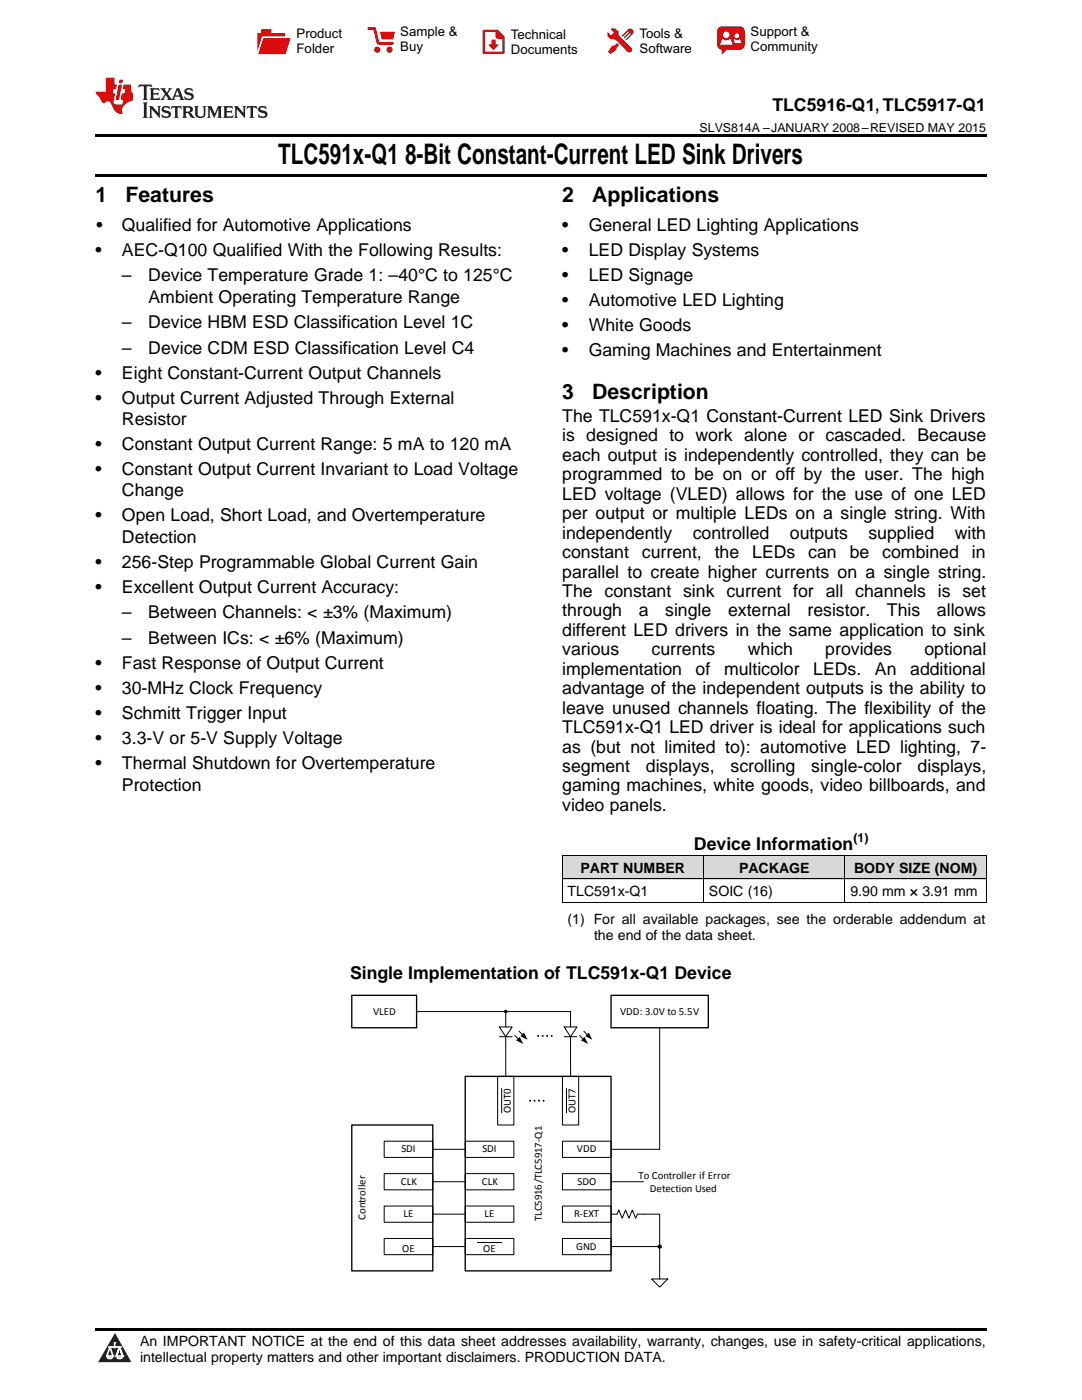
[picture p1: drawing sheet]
<svg xmlns="http://www.w3.org/2000/svg" width="216mm" height="279mm" viewBox="0 0 216 279" stroke-linecap="round" stroke-linejoin="round" font-family="sans-serif">
<defs><g id="words">
<g font-size="5.6">
<text x="55.5" y="32.8">TLC591x-Q1</text>
<text x="80.8" y="32.8">8-Bit Constant-Current LED Sink Drivers</text>
</g>
<g font-size="4.2">
<text x="19" y="40.4">1</text>
<text x="25" y="40.4">Features</text>
<text x="112.2" y="40.4">2</text>
<text x="118.2" y="40.4">Applications</text>
<text x="112.2" y="79.6">3</text>
<text x="118.2" y="79.6">Description</text>
</g>
<g font-size="3.5">
<text x="154.1" y="22.2">TLC5916-Q1, TLC5917-Q1</text>
<text x="19.2" y="46.1">•</text>
<text x="24.3" y="46.1">Qualified for Automotive Applications</text>
<text x="112.2" y="46.1">•</text>
<text x="117.5" y="46.1">General LED Lighting Applications</text>
<text x="19" y="51.1">•</text>
<text x="24.3" y="51.1">AEC-Q100 Qualified With the Following Results:</text>
<text x="112.2" y="51.1">•</text>
<text x="117.5" y="51.1">LED Display Systems</text>
<text x="24.3" y="56.2">–</text>
<text x="29.6" y="56.2">Device Temperature Grade 1: –40°C to 125°C</text>
<text x="112.2" y="56.1">•</text>
<text x="117.5" y="56.1">LED Signage</text>
<text x="24.3" y="65.5">–</text>
<text x="29.6" y="65.5">Device HBM ESD Classification Level 1C</text>
<text x="29.6" y="60.4">Ambient Operating Temperature Range</text>
<text x="112.2" y="61.1">•</text>
<text x="117.5" y="61.1">Automotive LED Lighting</text>
<text x="24.3" y="70.6">–</text>
<text x="29.6" y="70.6">Device CDM ESD Classification Level C4</text>
<text x="112.2" y="66.1">•</text>
<text x="112.2" y="71.1">•</text>
<text x="117.5" y="66.1">White Goods</text>
<text x="117.5" y="71.1">Gaming Machines and Entertainment</text>
<text x="19" y="75.6">•</text>
<text x="24.3" y="75.6">Eight Constant-Current Output Channels</text>
<text x="19" y="80.6">•</text>
<text x="24.3" y="80.6">Output Current Adjusted Through External</text>
<text x="19" y="89.8">•</text>
<text x="24.3" y="84.8">Resistor</text>
<text x="24.3" y="89.8">Constant Output Current Range: 5 mA to 120 mA</text>
<text x="112.2" y="84.2">The TLC591x-Q1 Constant-Current LED Sink Drivers</text>
<text x="112.2" y="88.1">is designed to work alone or cascaded. Because</text>
<text x="19" y="94.8">•</text>
<text x="24.3" y="94.8">Constant Output Current Invariant to Load Voltage</text>
<text x="112.2" y="92">each output is independently controlled, they can be</text>
<text x="112.2" y="95.8">programmed to be on or off by the user. The high</text>
<text x="24.3" y="99.1">Change</text>
<text x="112.2" y="99.7">LED voltage (VLED) allows for the use of one LED</text>
<text x="19" y="104.1">•</text>
<text x="24.3" y="104.1">Open Load, Short Load, and Overtemperature</text>
<text x="112.2" y="103.6">per output or multiple LEDs on a single string. With</text>
<text x="112.2" y="107.5">independently</text>
<text x="138.2" y="107.5">controlled</text>
<text x="157.6" y="107.5">outputs</text>
<text x="173.3" y="107.5">supplied</text>
<text x="190.5" y="107.5">with</text>
<text x="19" y="113.3">•</text>
<text x="24.3" y="108.3">Detection</text>
<text x="24.3" y="113.3">256-Step Programmable Global Current Gain</text>
<text x="112.2" y="111.4">constant</text>
<text x="128.1" y="111.4">current,</text>
<text x="142.6" y="111.4">the</text>
<text x="150.1" y="111.4">LEDs</text>
<text x="161.3" y="111.4">can</text>
<text x="169.5" y="111.4">be</text>
<text x="176" y="111.4">combined</text>
<text x="193.9" y="111.4">in</text>
<text x="19" y="118.3">•</text>
<text x="24.3" y="118.3">Excellent Output Current Accuracy:</text>
<text x="112.2" y="115.3">parallel to create higher currents on a single string.</text>
<text x="112.2" y="119.1">The constant sink current for all channels is set</text>
<text x="24.3" y="123.4">–</text>
<text x="29.6" y="123.4">Between Channels: &lt; ±3% (Maximum)</text>
<text x="112.2" y="123">through</text>
<text x="127.5" y="123">a</text>
<text x="132.7" y="123">single</text>
<text x="145.3" y="123">external</text>
<text x="161.1" y="123">resistor.</text>
<text x="177" y="123">This</text>
<text x="187" y="123">allows</text>
<text x="24.3" y="128.5">–</text>
<text x="29.6" y="128.5">Between ICs: &lt; ±6% (Maximum)</text>
<text x="112.2" y="126.9">different LED drivers in the same application to sink</text>
<text x="112.2" y="130.8">various</text>
<text x="130" y="130.8">currents</text>
<text x="149.2" y="130.8">which</text>
<text x="164.7" y="130.8">provides</text>
<text x="184.5" y="130.8">optional</text>
<text x="19" y="133.5">•</text>
<text x="24.3" y="133.5">Fast Response of Output Current</text>
<text x="112.2" y="134.7">implementation</text>
<text x="138.8" y="134.7">of</text>
<text x="144.5" y="134.7">multicolor</text>
<text x="162.3" y="134.7">LEDs.</text>
<text x="174.6" y="134.7">An</text>
<text x="181.6" y="134.7">additional</text>
<text x="19" y="138.5">•</text>
<text x="19" y="143.5">•</text>
<text x="24.3" y="138.5">30-MHz Clock Frequency</text>
<text x="24.3" y="143.5">Schmitt Trigger Input</text>
<text x="112.2" y="138.5">advantage of the independent outputs is the ability to</text>
<text x="112.2" y="142.4">leave unused channels floating. The flexibility of the</text>
<text x="19" y="148.5">•</text>
<text x="24.3" y="148.5">3.3-V or 5-V Supply Voltage</text>
<text x="112.2" y="146.3">TLC591x-Q1 LED driver is ideal for applications such</text>
<text x="19" y="153.5">•</text>
<text x="24.3" y="153.5">Thermal Shutdown for Overtemperature</text>
<text x="112.2" y="150.2">as (but not limited to): automotive LED lighting, 7-</text>
<text x="112.2" y="154.1">segment</text>
<text x="128.9" y="154.1">displays,</text>
<text x="145.8" y="154.1">scrolling</text>
<text x="161.9" y="154.1">single-color</text>
<text x="183.1" y="154.1">displays,</text>
<text x="24.3" y="157.8">Protection</text>
<text x="112.2" y="157.9">gaming machines, white goods, video billboards, and</text>
<text x="112.2" y="161.8">video panels.</text>
<text x="138.5" y="169.5">Device Information</text>
<text x="69.8" y="195.3">Single Implementation of TLC591x-Q1 Device</text>
</g>
<g font-size="2.8">
<text x="113.2" y="178.9">TLC591x-Q1</text>
<text x="115.8" y="174.2">PART NUMBER</text>
<text x="141.5" y="178.9">SOIC (16)</text>
<text x="147.5" y="174.2">PACKAGE</text>
<text x="169.7" y="178.9">9.90 mm × 3.91 mm</text>
<text x="170.4" y="174.2">BODY SIZE (NOM)</text>
<text x="113.2" y="184.4">(1) For all available packages, see the orderable addendum at</text>
<text x="118.5" y="187.5">the end of the data sheet.</text>
<text x="27.9" y="268.6">An IMPORTANT NOTICE at the end of this data sheet addresses availability, warranty, changes, use in safety-critical applications,</text>
<text x="27.9" y="271.8">intellectual property matters and other important disclaimers. PRODUCTION DATA.</text>
</g>
<g font-size="2.6">
<text x="59.2" y="7.6">Product</text>
<text x="59.2" y="10.6">Folder</text>
<text x="79.9" y="7.3">Sample &amp;</text>
<text x="79.9" y="10.2">Buy</text>
<text x="101.9" y="7.8">Technical</text>
<text x="101.9" y="10.8">Documents</text>
<text x="127.6" y="7.6">Tools &amp;</text>
<text x="127.6" y="10.6">Software</text>
<text x="149.8" y="7.2">Support &amp;</text>
<text x="149.8" y="10.2">Community</text>
</g>
<g font-size="2.5">
<text x="139.6" y="26.3">SLVS814A –JANUARY 2008–REVISED MAY 2015</text>
<text x="170.3" y="168.1">(1)</text>
</g>
<g font-size="2.2">
<text x="74.4" y="202.5">VLED</text>
<text x="123.7" y="202.5">VDD: 3.0V to 5.5V</text>
<text x="101.9" y="222.2" transform="rotate(-90 101.9 222.2)">OUT0</text>
<text x="114.9" y="222.2" transform="rotate(-90 114.9 222.2)">OUT7</text>
<text x="80.1" y="230">SDI</text>
<text x="96.3" y="230">SDI</text>
<text x="115.1" y="230">VDD</text>
<text x="80" y="236.4">CLK</text>
<text x="96.1" y="236.4">CLK</text>
<text x="115.3" y="236.4">SDO</text>
<text x="127.4" y="235.2">To Controller if Error</text>
<text x="129.7" y="237.8">Detection Used</text>
<text x="73" y="243.5" transform="rotate(-90 73 243.5)">Controller</text>
<text x="80.5" y="242.9">LE</text>
<text x="96.7" y="242.9">LE</text>
<text x="108.1" y="243.7" transform="rotate(-90 108.1 243.7)">TLC5916/TLC5917-Q1</text>
<text x="114.6" y="242.9">R-EXT</text>
<text x="80.2" y="249.8">OE</text>
<text x="96.4" y="249.8">OE</text>
<text x="115" y="249.4">GND</text>
</g>
</g></defs>
<g fill="#d8d8d8">
<path d="M112.2 170.8h28.2v4.7h-28.2z"/>
<path d="M140.4 170.8h28.2v4.7h-28.2z"/>
<path d="M168.6 170.8h28.2v4.7h-28.2z"/>
</g>
<path d="M22.9 266l3.3 5.9h-6.6z" fill="#231f20"/>
<path d="M21.3 270.6h1.2l-.3 .5h-.3a.53 .53 0 0 1-.6-.5z" fill-rule="evenodd" fill="#fff"/>
<path d="M21.3 270.6h1.2l-.3 .5h-.3a.53 .53 0 0 1-.6-.5z" fill="none" stroke="#231f20" stroke-width=".33"/>
<path d="M21.3 270.6l1.2 .1-.3 .4h-.5z" fill="none" stroke="#fff" stroke-width=".33"/>
<path d="M22.9 268.9h.1" fill="none" stroke="#fff" stroke-width=".33"/>
<path d="M22.9 268v.9z" fill="#fff"/>
<path d="M22.9 268v.9z" fill="none" stroke="#fff" stroke-width=".33"/>
<circle cx="22.9" cy="268" r=".16" fill="#fff"/>
<path d="M21.8 268.8h.1" fill="none" stroke="#fff" stroke-width=".33"/>
<path d="M21.8 268.8h2.2z" fill="#fff"/>
<path d="M21.8 268.8h2.2z" fill="none" stroke="#fff" stroke-width=".33"/>
<circle cx="24" cy="268.8" r=".16" fill="#fff"/>
<path d="M23.2 270.6h.1" fill="none" stroke="#fff" stroke-width=".33"/>
<path d="M23.8 268.8l-.6 1.8z" fill="#fff"/>
<path d="M23.8 268.8l-.6 1.8z" fill="none" stroke="#fff" stroke-width=".33"/>
<path d="M23.8 268.8l.7 1.8z" fill="#fff"/>
<path d="M23.8 268.8l.7 1.8z" fill="none" stroke="#fff" stroke-width=".33"/>
<path d="M24.4 270.6h.1" fill="none" stroke="#fff" stroke-width=".33"/>
<circle cx="21.3" cy="270.6" r=".16" fill="#fff"/>
<path d="M22 268.8l-.7 1.8z" fill="#fff"/>
<path d="M22 268.8l-.7 1.8z" fill="none" stroke="#fff" stroke-width=".33"/>
<path d="M22 268.8l.5 1.8z" fill="#fff"/>
<path d="M22 268.8l.5 1.8z" fill="none" stroke="#fff" stroke-width=".33"/>
<circle cx="22.5" cy="270.6" r=".16" fill="#fff"/>
<path d="M23.3 270.6h1.2a.63 .63 0 0 1-.6 .5 .63 .63 0 0 1-.6-.5z" fill-rule="evenodd" fill="#fff"/>
<path d="M23.3 270.6h1.2a.63 .63 0 0 1-.6 .5 .63 .63 0 0 1-.6-.5z" fill="none" stroke="#231f20" stroke-width=".33"/>
<path d="M23.3 270.6h1.2l-.4 .5h-.5z" fill="none" stroke="#fff" stroke-width=".33"/>
<path d="M23.2 270.6h.1" fill="none" stroke="#fff" stroke-width=".33"/>
<circle cx="24.5" cy="270.6" r=".16" fill="#fff"/>
<path d="M19 265.1h177.8v.5h-177.8z" fill="#000"/>
<g fill="none" stroke="#000" stroke-width=".2">
<path d="M121.9 242.3h1.2l.4-.8 .7 1.6 .6-1.6 .7 1.6 .7-1.6 .6 1.6 .4-.8h4.4v12.9M121.9 248.8h9.7M130 255.2h3.2l-1.6 1.7z"/>
<circle cx="131.6" cy="248.8" r=".32"/>
</g>
<circle cx="131.6" cy="248.8" r=".32" fill="#000"/>
<path d="M99.3 214.8h3.2v9.7h-3.2z" fill-rule="evenodd" fill="#fff"/>
<path d="M99.3 214.8h3.2v9.7h-3.2zM100.1 217.2v4.9" fill="none" stroke="#000" stroke-width=".2"/>
<path d="M112.2 214.8h3.3v9.7h-3.3z" fill-rule="evenodd" fill="#fff"/>
<path d="M112.2 214.8h3.3v9.7h-3.3zM113 217.2v4.9" fill="none" stroke="#000" stroke-width=".2"/>
<path d="M112.2 227.8h9.7v3.2h-9.7z" fill-rule="evenodd" fill="#fff"/>
<path d="M112.2 227.8h9.7v3.2h-9.7z" fill="none" stroke="#000" stroke-width=".2"/>
<path d="M112.2 234.2h9.7v3.3h-9.7z" fill-rule="evenodd" fill="#fff"/>
<path d="M112.2 234.2h9.7v3.3h-9.7z" fill="none" stroke="#000" stroke-width=".2"/>
<path d="M112.2 240.7h9.7v3.2h-9.7z" fill-rule="evenodd" fill="#fff"/>
<path d="M112.2 240.7h9.7v3.2h-9.7z" fill="none" stroke="#000" stroke-width=".2"/>
<path d="M112.2 247.2h9.7v3.2h-9.7z" fill-rule="evenodd" fill="#fff"/>
<path d="M112.2 247.2h9.7v3.2h-9.7z" fill="none" stroke="#000" stroke-width=".2"/>
<path d="M92.8 227.8h9.7v3.2h-9.7z" fill-rule="evenodd" fill="#fff"/>
<path d="M92.8 227.8h9.7v3.2h-9.7z" fill="none" stroke="#000" stroke-width=".2"/>
<path d="M92.8 234.2h9.7v3.3h-9.7z" fill-rule="evenodd" fill="#fff"/>
<path d="M92.8 234.2h9.7v3.3h-9.7z" fill="none" stroke="#000" stroke-width=".2"/>
<path d="M92.8 240.7h9.7v3.2h-9.7z" fill-rule="evenodd" fill="#fff"/>
<path d="M92.8 240.7h9.7v3.2h-9.7z" fill="none" stroke="#000" stroke-width=".2"/>
<path d="M92.8 247.2h9.7v3.2h-9.7z" fill-rule="evenodd" fill="#fff"/>
<g fill="none" stroke="#000" stroke-width=".2">
<path d="M99.6 205h2.6l-1.3 1.9zM99.6 206.9h2.6M100.9 203.5v1.5M100.9 206.9v7.9M102.7 206.7l.7 .7M103.6 205.8l.7 .7M105.7 219.6l.1 .1zM106.6 219.6l.1 .1zM107.5 219.6l.1 .1zM108.4 219.6l.1 .1zM109.1 206.7l.1 .1zM110 206.7l.1 .1z"/>
<path d="M112.6 205h2.5l-1.3 1.9zM112.6 206.9h2.5M113.8 203.5v1.5M113.8 206.9l.1 7.9M115.6 206.7l.8 .7M116.5 205.8l.7 .7M92.8 247.2h9.7v3.2h-9.7zM95.3 248h4.8"/>
<circle cx="107.4" cy="206.7" r=".09"/>
<circle cx="108.3" cy="206.7" r=".09"/>
</g>
<g fill="#000">
<path d="M105.7 219.6l.1 .1zM106.6 219.6l.1 .1zM107.5 219.6l.1 .1zM108.4 219.6l.1 .1z"/>
<path d="M107.3 206.7a.1 .1 0 0 1 .2 0 .1 .1 0 0 1-.2 0zM108.2 206.7a.1 .1 0 0 1 .2 0 .1 .1 0 0 1-.2 0zM109.1 206.7a.1 .1 0 0 1 .2 0 .1 .1 0 0 1-.2 0zM110 206.7l.1 .1z"/>
</g>
<path d="M103 207.6l.7-.7 .7 1.4zM103.8 206.8l.8-.7 .7 1.4zM115.9 207.6l.7-.7 .8 1.4zM116.8 206.8l.7-.7 .7 1.4z" fill="#000"/>
<path d="M70.2 198.6h12.9v6.5h-12.9z" fill-rule="evenodd" fill="#fff"/>
<path d="M70.2 198.6h12.9v6.5h-12.9z" fill="none" stroke="#000" stroke-width=".27"/>
<g fill="none" stroke="#000" stroke-width=".2">
<path d="M100.9 201.9v1.6"/>
<circle cx="100.9" cy="201.9" r=".25"/>
</g>
<circle cx="100.9" cy="201.9" r=".25" fill="#000"/>
<path d="M121.9 198.6h19.4v6.5h-19.4z" fill-rule="evenodd" fill="#fff"/>
<path d="M121.9 198.6h19.4v6.5h-19.4z" fill="none" stroke="#000" stroke-width=".27"/>
<path d="M131.6 205.1v24.3h-9.7" fill="none" stroke="#000" stroke-width=".2"/>
<path d="M76.7 227.8h9.7v3.2h-9.7z" fill-rule="evenodd" fill="#fff"/>
<path d="M76.7 227.8h9.7v3.2h-9.7z" fill="none" stroke="#000" stroke-width=".2"/>
<path d="M76.7 234.2h9.7v3.3h-9.7z" fill-rule="evenodd" fill="#fff"/>
<path d="M76.7 234.2h9.7v3.3h-9.7z" fill="none" stroke="#000" stroke-width=".2"/>
<path d="M76.7 240.7h9.7v3.2h-9.7z" fill-rule="evenodd" fill="#fff"/>
<path d="M76.7 240.7h9.7v3.2h-9.7z" fill="none" stroke="#000" stroke-width=".2"/>
<path d="M76.7 247.2h9.7v3.2h-9.7z" fill-rule="evenodd" fill="#fff"/>
<g fill="none" stroke="#000" stroke-width=".2">
<path d="M112.2 175.4h84.6M112.2 170.8h84.6M112.2 170.8v9.3M140.4 170.8v9.3M168.6 170.8v9.3M196.8 170.8v9.3M112.2 180.1h84.6M83.1 201.9h30.7v1.6M86.4 229.4h6.4M86.4 235.8h6.4M121.9 235.8h6.5M76.7 247.2h9.7v3.2h-9.7z"/>
<path d="M86.4 242.3h6.4M86.4 248.8h6.4"/>
</g>
<path d="M92.8 214.8h29.1v38.8h-29.1zM70.2 224.5h16.2v29.1h-16.2z" fill="none" stroke="#000" stroke-width=".27"/>
<path d="M19 34.8h177.8v.5h-177.8zM19 26.8h177.8v.6h-177.8z" fill="#000"/>
<path d="M27.7 16.9l-.1 .6 .6-.3h.5v.2v2.2l-.2 .4h1l-.2-.4v-2.2v-.2h.5l.6 .3-.2-.6zM29.9 17.6l.2 .4v1.6l-.2 .4h1.9l.1-.6a1.09 1.09 0 0 1-1.3 .1v-.6h.6l.4 .2v-.7l-.2 .2h-.8v-.6l.2-.1a1.01 1.01 0 0 1 1 .3l-.1-.6zM32 17.6l.9 1.2-1 1.2h.9l-.2-.3 .5-.7 .5 .7-.3 .3h1.7l-.2-.3 .1-.4h1l.1 .4-.2 .3h1l-.3-.4-.7-2h-.5l-1 2.2-.8-1.1 .9-1.1h-.9l.2 .2-.4 .7-.4-.7 .2-.2zM35.4 18l.4 1h-.8zM37 17.7a.66 .66 0 0 0-.2 .8 .66 .66 0 0 0 .6 .4l.7 .2 .1 .2a.8 .8 0 0 1-.7 .4 .8 .8 0 0 1-.7-.5l.1 .8 .2-.2a.94 .94 0 0 0 1.1 .1 .94 .94 0 0 0 .4-.9 1.48 1.48 0 0 0-1.3-.6v-.4a1.1 1.1 0 0 1 1.2 .2l-.2-.6-.2 .1-.5-.1zM28.5 20.4l.2 .4v2.3l-.2 .4h1l-.2-.4v-2.3l.2-.4zM29.7 21.2l.2 .4v1.5l-.2 .4h.8l-.3-.4 .1-1.3 1.6 1.8v-2l.2-.4h-.7l.2 .2v1.1l-1.2-1.3zM32.5 21.3a.66 .66 0 0 0-.2 .8 .66 .66 0 0 0 .6 .4l.6 .2 .2 .2a.8 .8 0 0 1-.8 .4 .8 .8 0 0 1-.7-.5l.2 .7 .2-.1a.94 .94 0 0 0 1 .1 .94 .94 0 0 0 .5-1 1.47 1.47 0 0 0-1.3-.6l-.1-.3a1.1 1.1 0 0 1 1.3 .2l-.2-.6-.2 .1-.5-.2zM34.3 21.2l-.2 .6a.64 .64 0 0 1 .8-.3v1.6l-.2 .4h1l-.3-.4 .1-1.6a.66 .66 0 0 1 .8 .3l-.2-.6zM36.3 21.2l.3 .4v1.5l-.3 .4h1l-.2-.2v-.7h.5l.1 .1a.8 .8 0 0 0 1.2 .7l-1-1a.62 .62 0 0 0 .6-.5 .62 .62 0 0 0-.6-.7zM37.1 21.5h.1a.48 .48 0 0 1 .6 0 .48 .48 0 0 1 .1 .6l-.2 .1-.6 .1zM38.7 21.2l.2 .2a2.29 2.29 0 0 0 .4 2 1.05 1.05 0 0 0 1.7-.7v-1.3l.2-.2h-.8l.2 .4v1.1a.61 .61 0 0 1-.6 .6 .61 .61 0 0 1-.6-.6v-1.1l.3-.4zM41.3 21.2l.3 .4v1.5l-.3 .4h.8l-.2-.4v-1.4l.8 1.9 .9-1.9v1.4l-.2 .4h.9l-.2-.4v-1.5l.2-.4h-.8l-.7 1.5-.6-1.5zM44.5 21.2l.2 .4v1.5l-.2 .4h1.9l.2-.6a1.1 1.1 0 0 1-1.4 .2v-.7h.6l.4 .2v-.6l-.2 .1-.8 .1v-.6l.2-.1a1.02 1.02 0 0 1 1.1 .2l-.2-.5zM46.7 21.2l.2 .4v1.5l-.2 .4h.8l-.3-.4 .1-1.3 1.6 1.8v-2l.2-.4h-.7l.2 .2v1.1l-1.2-1.3zM49.3 21.2l-.1 .6a.64 .64 0 0 1 .8-.3v1.6l-.3 .4h1l-.2-.4v-1.6a.66 .66 0 0 1 .8 .3l-.1-.6zM51.7 21.3a.66 .66 0 0 0-.2 .7 .66 .66 0 0 0 .7 .5l.6 .2 .1 .2a.8 .8 0 0 1-.7 .4 .8 .8 0 0 1-.7-.5l.1 .7 .2-.1a.94 .94 0 0 0 1.1 .1 .94 .94 0 0 0 .4-1 1.48 1.48 0 0 0-1.2-.6l-.1-.3a1.1 1.1 0 0 1 1.2 .2l-.2-.6-.1 .1-.6-.2z" fill="#231f20"/>
<path d="M21.1 15.5v2.8h-2v.4l.9 .9a.96 .96 0 0 0 1 1 .59 .59 0 0 1 .5-.4 .59 .59 0 0 1 .5 .3l.4 .8a1.61 1.61 0 0 0 2.1 1.3 1.63 1.63 0 0 1 1.1-2.2l.9-.3v-1.5a1.6 1.6 0 0 1-.4-1.7h-1.4l-.2 .9h.5l-.2 .8h-.5l-.2 1v.3h.5l-.2 .9h-.7a.74 .74 0 0 1-1-.6l.3-1.6h-.5l.2-.8h.5l.1-.9h-.4v-1.4zM23.7 16.9l-.7 3h.8l.6-3zM23.8 15.9l-.1 .7h.7l.2-.7z" fill="#ee1d23"/>
<g fill="#d60000">
<path d="M52.1 5.8h2v.8h2.8v4.2h-5.5v-4.2h.7z" fill-rule="evenodd"/>
<path d="M52.4 7.5h5.6l-1 3.3h-5.6z" fill-rule="evenodd"/>
</g>
<path d="M52.4 7.4h5.7l-.1 .1h-5.5l-1.1 3.3z" fill-rule="evenodd" fill="#fff"/>
<path d="M52.4 7.4h5.7l-.1 .1h-5.5l-1.1 3.3z" fill="none" stroke="#fff" stroke-width=".2"/>
<path d="M73.6 5.7h1.1l.7 2.9h2.9" fill="none" stroke="#d60000" stroke-width=".55"/>
<g fill="#d60000">
<path d="M75.8 6.3h3l-.4 1.6h-2.2z" fill-rule="evenodd"/>
<circle cx="75.3" cy="9.9" r=".62"/>
<circle cx="77.7" cy="9.9" r=".62"/>
</g>
<path d="M96.5 6.2h2.7l1.3 1.2v3.1h-4z" fill="none" stroke="#d60000" stroke-width=".44"/>
<g fill="#d60000">
<path d="M98.1 7.9h.8v1h.5l-.9 1.1-1-1v-.1h.6z" fill-rule="evenodd"/>
<path d="M98.9 6.2h.3l1.3 1.2v.4h-1.3l-.3-.4z" fill-rule="evenodd"/>
<path d="M121.9 5.7h.8l.7 .6 .1 .7 2.5 2.5-.8 .8-2.3-2.3-1.1-.2-.6-.6v-.8l.7 .6 .5-.4v-.2l-.5-.5z" fill-rule="evenodd"/>
<path d="M122.2 9.1h.4l.5-.5 .4 .4-.5 .5v.4l-1.2 .9-.5-.5z" fill-rule="evenodd"/>
<path d="M125.3 5.9a.67 .67 0 0 1 .9 0 .67 .67 0 0 1 0 .9z" fill-rule="evenodd"/>
<path d="M125.3 5.9l.9 .9-1.2 1.2h-.2v-.2l1-.9v-.2h-.2l-.9 1h-.2v-.2l.9-1 .1-.2h-.3l-.9 1h-.2v-.2z" fill-rule="evenodd"/>
<circle cx="125.6" cy="9.9" r=".54"/>
</g>
<path d="M123.3 6.3v.7" fill="none" stroke="#d60000" stroke-width=".2"/>
<g fill="#d60000">
<path d="M143.4 5.5l.6-.2h3.6a.95 .95 0 0 1 1 .9v2.8a.95 .95 0 0 1-1 .9h-3.6a.95 .95 0 0 1-.9-.9v-2.8z" fill-rule="evenodd"/>
<path d="M144 9.9h.9l-.7 .9h-.2z" fill-rule="evenodd"/>
</g>
<g fill="#fff">
<path d="M146.6 8.6h1.3z"/>
<path d="M144.1 7.8h.3l.1 .2h.8l.2-.2h.3l.4 1.1h-2.5z" fill-rule="evenodd"/>
<path d="M146.4 7.8h.3l.1 .2h.5l.2-.2h.2l.2 .8h-1.3z" fill-rule="evenodd"/>
<circle cx="144.9" cy="6.9" r=".65"/>
<circle cx="147" cy="7.1" r=".48"/>
</g>
<use href="#words"/>
</svg>
